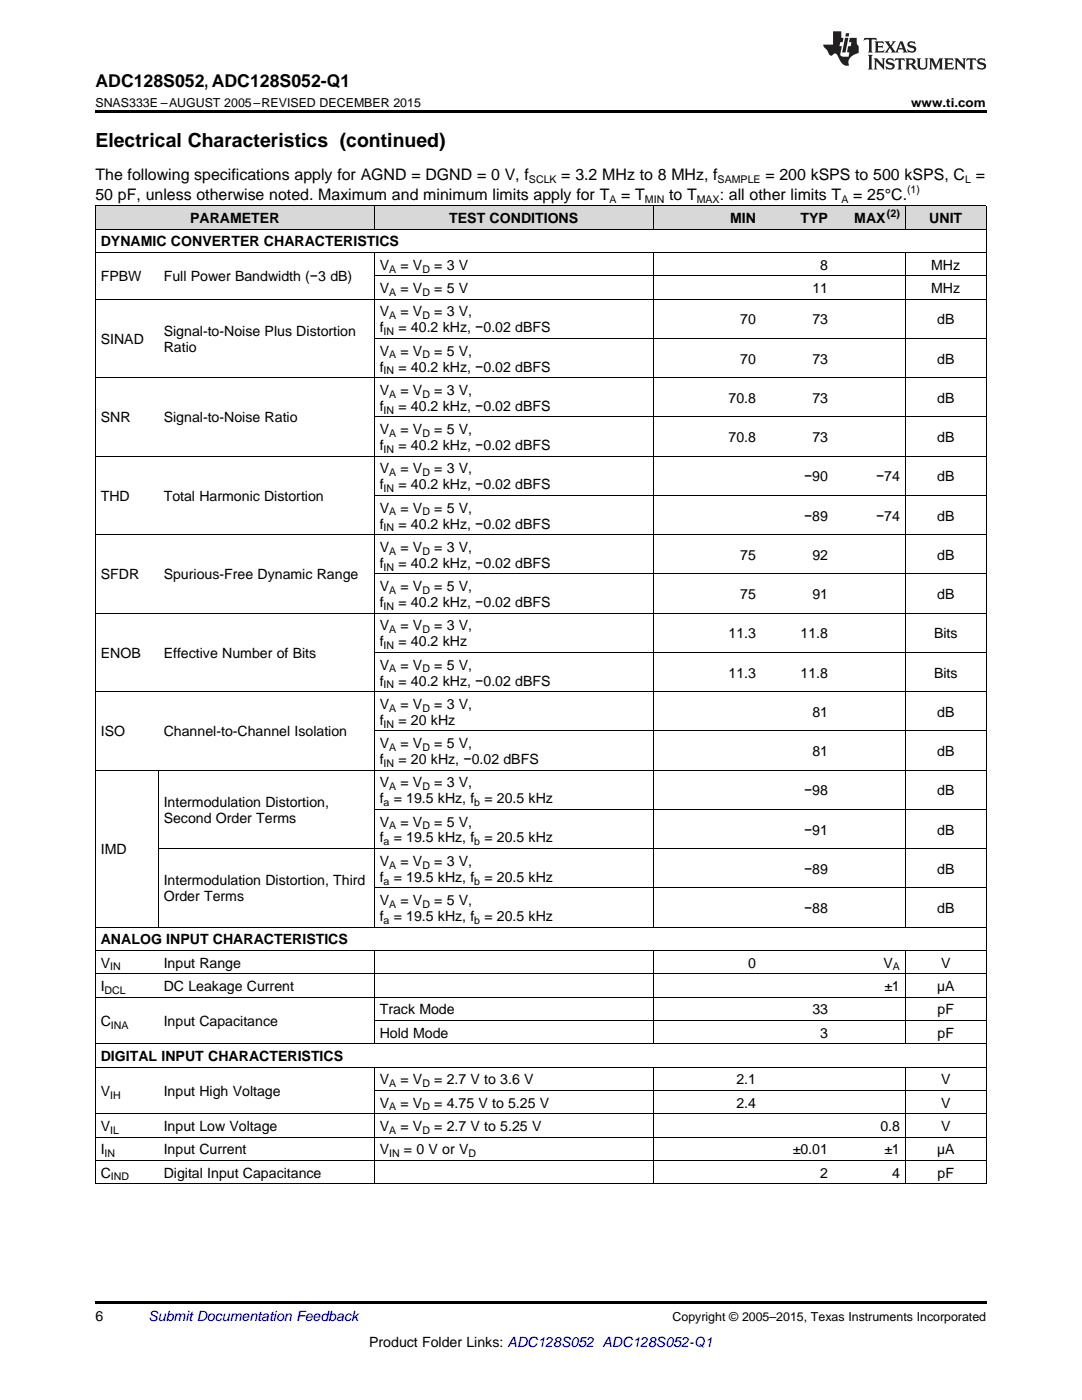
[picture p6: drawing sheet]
<svg xmlns="http://www.w3.org/2000/svg" width="216mm" height="279mm" viewBox="0 0 216 279" stroke-linecap="round" stroke-linejoin="round" font-family="sans-serif">
<defs><g id="words">
<text font-size="3.9" x="19" y="29.3">Electrical Characteristics (continued)</text>
<text font-size="3.5" x="19" y="17.3">ADC128S052, ADC128S052-Q1</text>
<g font-size="3.2">
<text x="19" y="36">The following specifications apply for AGND = DGND = 0 V, f</text>
<text x="112" y="36">= 3.2 MHz to 8 MHz, f</text>
<text x="152.7" y="36">= 200 kSPS to 500 kSPS, C =</text>
<text x="19" y="39.9">50 pF, unless otherwise noted. Maximum and minimum limits apply for T</text>
<text x="124" y="39.9">= T</text>
<text x="133.5" y="39.9">to T</text>
<text x="143.6" y="39.9">: all other limits T</text>
<text x="170.2" y="39.9">= 25°C.</text>
</g>
<g font-size="2.8">
<text x="37.9" y="44.5">PARAMETER</text>
<text x="89.6" y="44.5">TEST CONDITIONS</text>
<text x="145.7" y="44.5">MIN</text>
<text x="159.7" y="44.5">TYP</text>
<text x="170.5" y="44.5">MAX</text>
<text x="185.4" y="44.5">UNIT</text>
<text x="20.1" y="49.2">DYNAMIC CONVERTER CHARACTERISTICS</text>
<text x="75.8" y="53.8">V</text>
<text x="79.9" y="53.8">= V</text>
<text x="86.6" y="53.8">= 3 V</text>
<text x="163.7" y="53.8">8</text>
<text x="185.8" y="53.8">MHz</text>
<text x="20.1" y="56.2">FPBW</text>
<text x="32.7" y="56.2">Full Power Bandwidth (−3 dB)</text>
<text x="75.8" y="58.5">V</text>
<text x="79.9" y="58.5">= V</text>
<text x="86.6" y="58.5">= 5 V</text>
<text x="162.1" y="58.5">11</text>
<text x="185.8" y="58.5">MHz</text>
<text x="75.8" y="63.1">V</text>
<text x="79.9" y="63.1">= V</text>
<text x="86.6" y="63.1">= 3 V,</text>
<text x="147.7" y="64.7">70</text>
<text x="162.1" y="64.7">73</text>
<text x="187" y="64.7">dB</text>
<text x="20.1" y="68.7">SINAD</text>
<text x="32.7" y="67.1">Signal-to-Noise Plus Distortion</text>
<text x="32.7" y="70.2">Ratio</text>
<text x="75.8" y="66.3">f</text>
<text x="75.8" y="71">V</text>
<text x="79.5" y="66.3">= 40.2 kHz, −0.02 dBFS</text>
<text x="79.9" y="71">= V</text>
<text x="86.6" y="71">= 5 V,</text>
<text x="75.8" y="74.2">f</text>
<text x="79.5" y="74.2">= 40.2 kHz, −0.02 dBFS</text>
<text x="147.7" y="72.6">70</text>
<text x="162.1" y="72.6">73</text>
<text x="187" y="72.6">dB</text>
<text x="75.8" y="78.8">V</text>
<text x="75.8" y="82">f</text>
<text x="79.5" y="82">= 40.2 kHz, −0.02 dBFS</text>
<text x="79.9" y="78.8">= V</text>
<text x="86.6" y="78.8">= 3 V,</text>
<text x="145.4" y="80.4">70.8</text>
<text x="162.1" y="80.4">73</text>
<text x="187" y="80.4">dB</text>
<text x="20.1" y="84.3">SNR</text>
<text x="32.7" y="84.3">Signal-to-Noise Ratio</text>
<text x="75.8" y="86.6">V</text>
<text x="75.8" y="89.8">f</text>
<text x="79.5" y="89.8">= 40.2 kHz, −0.02 dBFS</text>
<text x="79.9" y="86.6">= V</text>
<text x="86.6" y="86.6">= 5 V,</text>
<text x="145.4" y="88.2">70.8</text>
<text x="162.1" y="88.2">73</text>
<text x="187" y="88.2">dB</text>
<text x="75.8" y="94.5">V</text>
<text x="79.9" y="94.5">= V</text>
<text x="86.6" y="94.5">= 3 V,</text>
<text x="20.1" y="100">THD</text>
<text x="32.7" y="100">Total Harmonic Distortion</text>
<text x="75.8" y="97.6">f</text>
<text x="79.5" y="97.6">= 40.2 kHz, −0.02 dBFS</text>
<text x="160.4" y="96.1">−90</text>
<text x="174.8" y="96.1">−74</text>
<text x="187" y="96.1">dB</text>
<text x="75.8" y="102.3">V</text>
<text x="75.8" y="105.5">f</text>
<text x="79.5" y="105.5">= 40.2 kHz, −0.02 dBFS</text>
<text x="79.9" y="102.3">= V</text>
<text x="86.6" y="102.3">= 5 V,</text>
<text x="160.4" y="103.9">−89</text>
<text x="174.8" y="103.9">−74</text>
<text x="187" y="103.9">dB</text>
<text x="75.8" y="110.1">V</text>
<text x="75.8" y="113.3">f</text>
<text x="79.5" y="113.3">= 40.2 kHz, −0.02 dBFS</text>
<text x="79.9" y="110.1">= V</text>
<text x="86.6" y="110.1">= 3 V,</text>
<text x="147.7" y="111.7">75</text>
<text x="162.1" y="111.7">92</text>
<text x="187" y="111.7">dB</text>
<text x="20.1" y="115.6">SFDR</text>
<text x="32.7" y="115.6">Spurious-Free Dynamic Range</text>
<text x="75.8" y="118">V</text>
<text x="79.9" y="118">= V</text>
<text x="86.6" y="118">= 5 V,</text>
<text x="147.7" y="119.6">75</text>
<text x="162.1" y="119.6">91</text>
<text x="187" y="119.6">dB</text>
<text x="75.8" y="121.1">f</text>
<text x="75.8" y="125.8">V</text>
<text x="79.5" y="121.1">= 40.2 kHz, −0.02 dBFS</text>
<text x="79.9" y="125.8">= V</text>
<text x="86.6" y="125.8">= 3 V,</text>
<text x="20.1" y="131.3">ENOB</text>
<text x="32.7" y="131.3">Effective Number of Bits</text>
<text x="75.8" y="129">f</text>
<text x="79.5" y="129">= 40.2 kHz</text>
<text x="145.4" y="127.4">11.3</text>
<text x="159.7" y="127.4">11.8</text>
<text x="186.4" y="127.4">Bits</text>
<text x="75.8" y="133.6">V</text>
<text x="75.8" y="136.8">f</text>
<text x="79.5" y="136.8">= 40.2 kHz, −0.02 dBFS</text>
<text x="79.9" y="133.6">= V</text>
<text x="86.6" y="133.6">= 5 V,</text>
<text x="145.4" y="135.2">11.3</text>
<text x="159.7" y="135.2">11.8</text>
<text x="186.4" y="135.2">Bits</text>
<text x="75.8" y="141.5">V</text>
<text x="79.9" y="141.5">= V</text>
<text x="86.6" y="141.5">= 3 V,</text>
<text x="162.1" y="143.1">81</text>
<text x="187" y="143.1">dB</text>
<text x="20.1" y="147">ISO</text>
<text x="32.7" y="147">Channel-to-Channel Isolation</text>
<text x="75.8" y="144.6">f</text>
<text x="75.8" y="149.3">V</text>
<text x="79.5" y="144.6">= 20 kHz</text>
<text x="79.9" y="149.3">= V</text>
<text x="86.6" y="149.3">= 5 V,</text>
<text x="75.8" y="152.5">f</text>
<text x="79.5" y="152.5">= 20 kHz, −0.02 dBFS</text>
<text x="162.1" y="150.9">81</text>
<text x="187" y="150.9">dB</text>
<text x="32.7" y="161">Intermodulation Distortion,</text>
<text x="75.8" y="157.1">V</text>
<text x="75.8" y="160.3">f</text>
<text x="78.6" y="160.3">= 19.5 kHz, f</text>
<text x="79.9" y="157.1">= V</text>
<text x="86.6" y="157.1">= 3 V,</text>
<text x="96.7" y="160.3">= 20.5 kHz</text>
<text x="160.4" y="158.7">−98</text>
<text x="187" y="158.7">dB</text>
<text x="32.7" y="164.2">Second Order Terms</text>
<text x="75.8" y="165">V</text>
<text x="79.9" y="165">= V</text>
<text x="86.6" y="165">= 5 V,</text>
<text x="160.4" y="166.5">−91</text>
<text x="187" y="166.5">dB</text>
<text x="20.1" y="170.5">IMD</text>
<text x="75.8" y="168.1">f</text>
<text x="75.8" y="172.8">V</text>
<text x="78.6" y="168.1">= 19.5 kHz, f</text>
<text x="79.9" y="172.8">= V</text>
<text x="86.6" y="172.8">= 3 V,</text>
<text x="96.7" y="168.1">= 20.5 kHz</text>
<text x="32.7" y="176.7">Intermodulation Distortion, Third</text>
<text x="32.7" y="179.9">Order Terms</text>
<text x="75.8" y="176">f</text>
<text x="78.6" y="176">= 19.5 kHz, f</text>
<text x="96.7" y="176">= 20.5 kHz</text>
<text x="160.4" y="174.4">−89</text>
<text x="187" y="174.4">dB</text>
<text x="75.8" y="180.6">V</text>
<text x="75.8" y="183.8">f</text>
<text x="78.6" y="183.8">= 19.5 kHz, f</text>
<text x="79.9" y="180.6">= V</text>
<text x="86.6" y="180.6">= 5 V,</text>
<text x="96.7" y="183.8">= 20.5 kHz</text>
<text x="160.4" y="182.2">−88</text>
<text x="187" y="182.2">dB</text>
<text x="20.1" y="188.5">ANALOG INPUT CHARACTERISTICS</text>
<text x="20.1" y="193.1">V</text>
<text x="20.1" y="197.8">I</text>
<text x="32.7" y="193.1">Input Range</text>
<text x="32.7" y="197.8">DC Leakage Current</text>
<text x="149.3" y="193.1">0</text>
<text x="176.3" y="193.1">V</text>
<text x="176.5" y="197.8">±1</text>
<text x="187" y="197.8">µA</text>
<text x="187.8" y="193.1">V</text>
<text x="75.8" y="202.4">Track Mode</text>
<text x="162.1" y="202.4">33</text>
<text x="187.1" y="202.4">pF</text>
<text x="20.1" y="204.8">C</text>
<text x="32.7" y="204.8">Input Capacitance</text>
<text x="75.8" y="207.1">Hold Mode</text>
<text x="163.7" y="207.1">3</text>
<text x="187.1" y="207.1">pF</text>
<text x="20.1" y="211.7">DIGITAL INPUT CHARACTERISTICS</text>
<text x="20.1" y="218.7">V</text>
<text x="32.7" y="218.7">Input High Voltage</text>
<text x="75.8" y="216.4">V</text>
<text x="75.8" y="221.1">V</text>
<text x="79.9" y="216.4">= V</text>
<text x="79.9" y="221.1">= V</text>
<text x="86.6" y="216.4">= 2.7 V to 3.6 V</text>
<text x="86.6" y="221.1">= 4.75 V to 5.25 V</text>
<text x="146.9" y="216.4">2.1</text>
<text x="146.9" y="221.1">2.4</text>
<text x="187.8" y="216.4">V</text>
<text x="187.8" y="221.1">V</text>
<text x="20.1" y="225.7">V</text>
<text x="32.7" y="225.7">Input Low Voltage</text>
<text x="75.8" y="225.7">V</text>
<text x="79.9" y="225.7">= V</text>
<text x="86.6" y="225.7">= 2.7 V to 5.25 V</text>
<text x="175.7" y="225.7">0.8</text>
<text x="187.8" y="225.7">V</text>
<text x="20.1" y="230.4">I</text>
<text x="32.7" y="230.4">Input Current</text>
<text x="75.8" y="230.4">V</text>
<text x="80.6" y="230.4">= 0 V or V</text>
<text x="158.2" y="230.4">±0.01</text>
<text x="176.5" y="230.4">±1</text>
<text x="187" y="230.4">µA</text>
<text x="20.1" y="235">C</text>
<text x="32.7" y="235">Digital Input Capacitance</text>
<text x="163.7" y="235">2</text>
<text x="178" y="235">4</text>
<text x="187.1" y="235">pF</text>
<text x="19" y="263.6">6</text>
<text x="73.7" y="268.9">Product Folder Links: ADC128S052 ADC128S052-Q1</text>
</g>
<text font-size="2.8" fill="#0000c8" x="29.6" y="263.6">Submit Documentation Feedback</text>
<g font-size="2.5">
<text x="19" y="21.4">SNAS333E –AUGUST 2005–REVISED DECEMBER 2015</text>
<text x="181.8" y="21.4">www.ti.com</text>
<text x="134.2" y="263.6">Copyright © 2005–2015, Texas Instruments Incorporated</text>
</g>
<g font-size="2.1">
<text x="105.6" y="36.6">SCLK</text>
<text x="121.6" y="40.5">A</text>
<text x="128.7" y="40.5">MIN</text>
<text x="139" y="40.5">MAX</text>
<text x="143.2" y="36.6">SAMPLE</text>
<text x="167.9" y="40.5">A</text>
<text x="181" y="38.6">(1)</text>
<text x="192.6" y="36.6">L</text>
<text x="177" y="43.4">(2)</text>
<text x="77.6" y="54.4">A</text>
<text x="77.6" y="59.1">A</text>
<text x="84.3" y="54.4">D</text>
<text x="84.3" y="59.1">D</text>
<text x="77.6" y="63.7">A</text>
<text x="84.3" y="63.7">D</text>
<text x="76.6" y="66.9">IN</text>
<text x="77.6" y="71.5">A</text>
<text x="84.3" y="71.5">D</text>
<text x="76.6" y="74.7">IN</text>
<text x="76.6" y="82.5">IN</text>
<text x="77.6" y="79.4">A</text>
<text x="84.3" y="79.4">D</text>
<text x="77.6" y="87.2">A</text>
<text x="84.3" y="87.2">D</text>
<text x="76.6" y="90.4">IN</text>
<text x="77.6" y="95">A</text>
<text x="84.3" y="95">D</text>
<text x="76.6" y="98.2">IN</text>
<text x="76.6" y="106">IN</text>
<text x="77.6" y="102.9">A</text>
<text x="84.3" y="102.9">D</text>
<text x="76.6" y="113.9">IN</text>
<text x="77.6" y="110.7">A</text>
<text x="84.3" y="110.7">D</text>
<text x="77.6" y="118.5">A</text>
<text x="84.3" y="118.5">D</text>
<text x="76.6" y="121.7">IN</text>
<text x="76.6" y="129.5">IN</text>
<text x="77.6" y="126.4">A</text>
<text x="84.3" y="126.4">D</text>
<text x="76.6" y="137.4">IN</text>
<text x="77.6" y="134.2">A</text>
<text x="84.3" y="134.2">D</text>
<text x="77.6" y="142">A</text>
<text x="84.3" y="142">D</text>
<text x="76.6" y="145.2">IN</text>
<text x="77.6" y="149.9">A</text>
<text x="84.3" y="149.9">D</text>
<text x="76.6" y="153">IN</text>
<text x="76.6" y="160.9">a</text>
<text x="77.6" y="157.7">A</text>
<text x="84.3" y="157.7">D</text>
<text x="94.6" y="160.9">b</text>
<text x="77.6" y="165.5">A</text>
<text x="84.3" y="165.5">D</text>
<text x="76.6" y="168.7">a</text>
<text x="77.6" y="173.4">A</text>
<text x="84.3" y="173.4">D</text>
<text x="94.6" y="168.7">b</text>
<text x="76.6" y="176.5">a</text>
<text x="94.6" y="176.5">b</text>
<text x="76.6" y="184.4">a</text>
<text x="77.6" y="181.2">A</text>
<text x="84.3" y="181.2">D</text>
<text x="94.6" y="184.4">b</text>
<text x="22" y="193.7">IN</text>
<text x="178.2" y="193.7">A</text>
<text x="20.9" y="198.3">DCL</text>
<text x="22.1" y="205.3">INA</text>
<text x="22" y="219.3">IH</text>
<text x="77.6" y="217">A</text>
<text x="77.6" y="221.6">A</text>
<text x="84.3" y="217">D</text>
<text x="84.3" y="221.6">D</text>
<text x="22" y="226.3">IL</text>
<text x="77.6" y="226.3">A</text>
<text x="84.3" y="226.3">D</text>
<text x="20.9" y="230.9">IN</text>
<text x="77.6" y="230.9">IN</text>
<text x="93.5" y="230.9">D</text>
<text x="22.1" y="235.6">IND</text>
</g>
</g></defs>
<g fill="#d8d8d8">
<path d="M19 41.1h12.6v4.7h-12.6z"/>
<path d="M31.6 41.1h43.1v4.7h-43.1z"/>
<path d="M74.7 41.1h55.7v4.7h-55.7z"/>
<path d="M130.4 41.1h21.5v4.7h-21.5z"/>
<path d="M151.9 41.1h14.4v4.7h-14.4z"/>
<path d="M166.3 41.1h14.4v4.7h-14.4z"/>
<path d="M180.7 41.1h16.1v4.7h-16.1z"/>
</g>
<path d="M19 22h177.8v.5h-177.8zM19 259.7h177.8v.5h-177.8z" fill="#000"/>
<g fill="none" stroke="#000" stroke-width=".2">
<path d="M19 59.7h177.8M19 50.4h177.8M19 45.7h177.8M19 41.1h177.8M19.1 41.1v195.2M74.7 41.1v4.7M74.7 50.4v134.7M74.7 55.1h122.1M130.3 41.1v4.7M130.3 50.4v134.7M180.6 41.1v4.7M180.6 50.4v134.7"/>
<path d="M196.8 41.1v195.2M19 75.4h177.8M74.7 67.5h122.1M19 91h177.8M74.7 98.9h122.1M74.7 83.2h122.1M19 106.7h177.8M74.7 114.5h122.1M19 138h177.8M19 122.4h177.8M74.7 130.2h122.1M19 153.7h177.8"/>
<path d="M31.6 153.7v31.4M74.7 145.9h122.1M31.6 169.4h165.2M74.7 177.2h122.1M74.7 161.5h122.1M19 199h177.8M19 194.3h177.8M19 189.7h177.8M19 185h177.8M74.7 189.7v18.7M130.3 189.7v18.7M180.6 189.7v18.7"/>
<path d="M19 213h177.8M19 208.3h177.8M74.7 213v23.3M74.7 217.6h122.1M74.7 203.6h122.1M130.3 213v23.3M180.6 213v23.3M19 236.2h177.8M19 231.6h177.8M19 226.9h177.8M19 222.3h177.8"/>
</g>
<g fill="#231f20">
<path d="M172.5 7.6l-.1 .5 .4-.2h.6v.1v2.1l-.2 .4h.9l-.2-.4v-2.1l.1-.1h.5l.5 .2-.2-.5zM174.5 8.3l.2 .3v1.5l-.2 .4h1.8l.2-.6a1.04 1.04 0 0 1-1.3 .2v-.7h.6l.3 .2v-.6l-.3 .2h-.6v-.6l.8-.1 .4 .3-.2-.5zM176.5 8.3l.9 1.1-.9 1.1h.8l-.2-.2 .4-.7 .5 .7-.2 .2h1.5l-.2-.2 .2-.4h.9l.1 .4-.2 .2h1l-.3-.3-.7-1.9h-.5l-.9 2-.8-1 .9-1h-.8l.1 .3-.4 .5-.3-.6 .1-.2zM179.7 8.6l.4 1h-.7zM181.3 8.4a.63 .63 0 0 0-.2 .7 .63 .63 0 0 0 .6 .4l.6 .2 .1 .2a.75 .75 0 0 1-.7 .4 .75 .75 0 0 1-.6-.5l.1 .7 .1-.1a1.11 1.11 0 0 0 1.5-.6 1.13 1.13 0 0 0-1.2-.8l-.1-.4a1.04 1.04 0 0 1 1.2 .2l-.2-.5-.2 .1-.4-.2zM173.2 10.9l.2 .4v2.2l-.2 .4h1l-.3-.4v-2.2l.3-.4zM174.3 11.6l.3 .4v1.5l-.3 .4h.8l-.2-.4v-1.3l1.5 1.7v-1.9l.2-.4h-.7l.2 .4v.9l-1.1-1.3zM177 11.8a.62 .62 0 0 0-.2 .7 .62 .62 0 0 0 .6 .4l.6 .1 .1 .3a.76 .76 0 0 1-.7 .3 .76 .76 0 0 1-.7-.4l.2 .7 .1-.1a1.11 1.11 0 0 0 1.5-.6 1.13 1.13 0 0 0-1.2-.8l-.1-.4a1.04 1.04 0 0 1 1.2 .2l-.2-.6-.2 .1-.5-.1zM178.7 11.6l-.2 .6a.61 .61 0 0 1 .8-.3v1.6l-.2 .4h.9l-.2-.4v-1.6a.63 .63 0 0 1 .7 .3l-.1-.6zM180.6 11.6l.3 .4v1.5l-.3 .4h1l-.2-.2-.1-.8 .6 .2a.76 .76 0 0 0 1.2 .7l-1-1a.58 .58 0 0 0 .6-.5 .58 .58 0 0 0-.5-.6zM181.4 11.9h.1a.45 .45 0 0 1 .5 .1 .45 .45 0 0 1 .1 .5l-.8 .2zM182.9 11.6l.2 .2a2.17 2.17 0 0 0 .3 1.9 .99 .99 0 0 0 1.6-.6v-1.1l.2-.4h-.7l.2 .2a1.92 1.92 0 0 1-.2 1.8 .6 .6 0 0 1-.9-.5v-1.1l.2-.4zM185.4 11.6l.2 .4v1.5l-.2 .4h.7l-.2-.4v-1.4l.8 1.8 .8-1.8v1.4l-.2 .4h.9l-.2-.4v-1.5l.2-.4h-.8l-.6 1.5-.6-1.5zM188.4 11.6l.2 .4v1.5l-.2 .4h1.8l.1-.6a1.04 1.04 0 0 1-1.2 .1v-.6h.5l.4 .2v-.6l-.4 .2h-.5v-.7h.8l.3 .3-.1-.6zM190.5 11.6l.2 .4v1.5l-.2 .4h.7l-.2-.4v-1.3l1.5 1.7v-1.9l.2-.4h-.7l.2 .4v.9l-1.1-1.3zM192.9 11.6l-.1 .6a.61 .61 0 0 1 .7-.3l.1 1.6-.3 .4h1l-.3-.4 .1-1.6a.63 .63 0 0 1 .7 .3l-.1-.6zM195.2 11.8a.62 .62 0 0 0-.2 .7 .62 .62 0 0 0 .6 .4l.6 .1 .1 .3a.76 .76 0 0 1-.7 .3 .76 .76 0 0 1-.6-.4l.1 .7 .1-.1a1.11 1.11 0 0 0 1.6-.6 1.13 1.13 0 0 0-1.3-.8l-.1-.4a1.04 1.04 0 0 1 1.2 .2l-.1-.6-.2 .1-.5-.1z"/>
<path d="M166.2 6.3v2.6h-1.9v.4l.8 .9a.91 .91 0 0 0 1 .8 .56 .56 0 0 1 .5-.3 .56 .56 0 0 1 .5 .3l.4 .8a1.53 1.53 0 0 0 1.9 1.2 1.54 1.54 0 0 1 1-2.1l.9-.3v-1.4a1.52 1.52 0 0 1-.4-1.6h-1.3l-.2 .8h.5l-.2 .8h-.5l-.1 1v.2l.4 .1-.2 .8a1.93 1.93 0 0 1-1.6-.3l.3-1.8h-.5l.2-.8h.4l.2-.8h-.4v-1.3zM168.6 7.6l-.6 2.9h.7l.6-2.9zM168.8 6.6l-.1 .7h.6l.2-.7z"/>
</g>
<use href="#words"/>
</svg>
